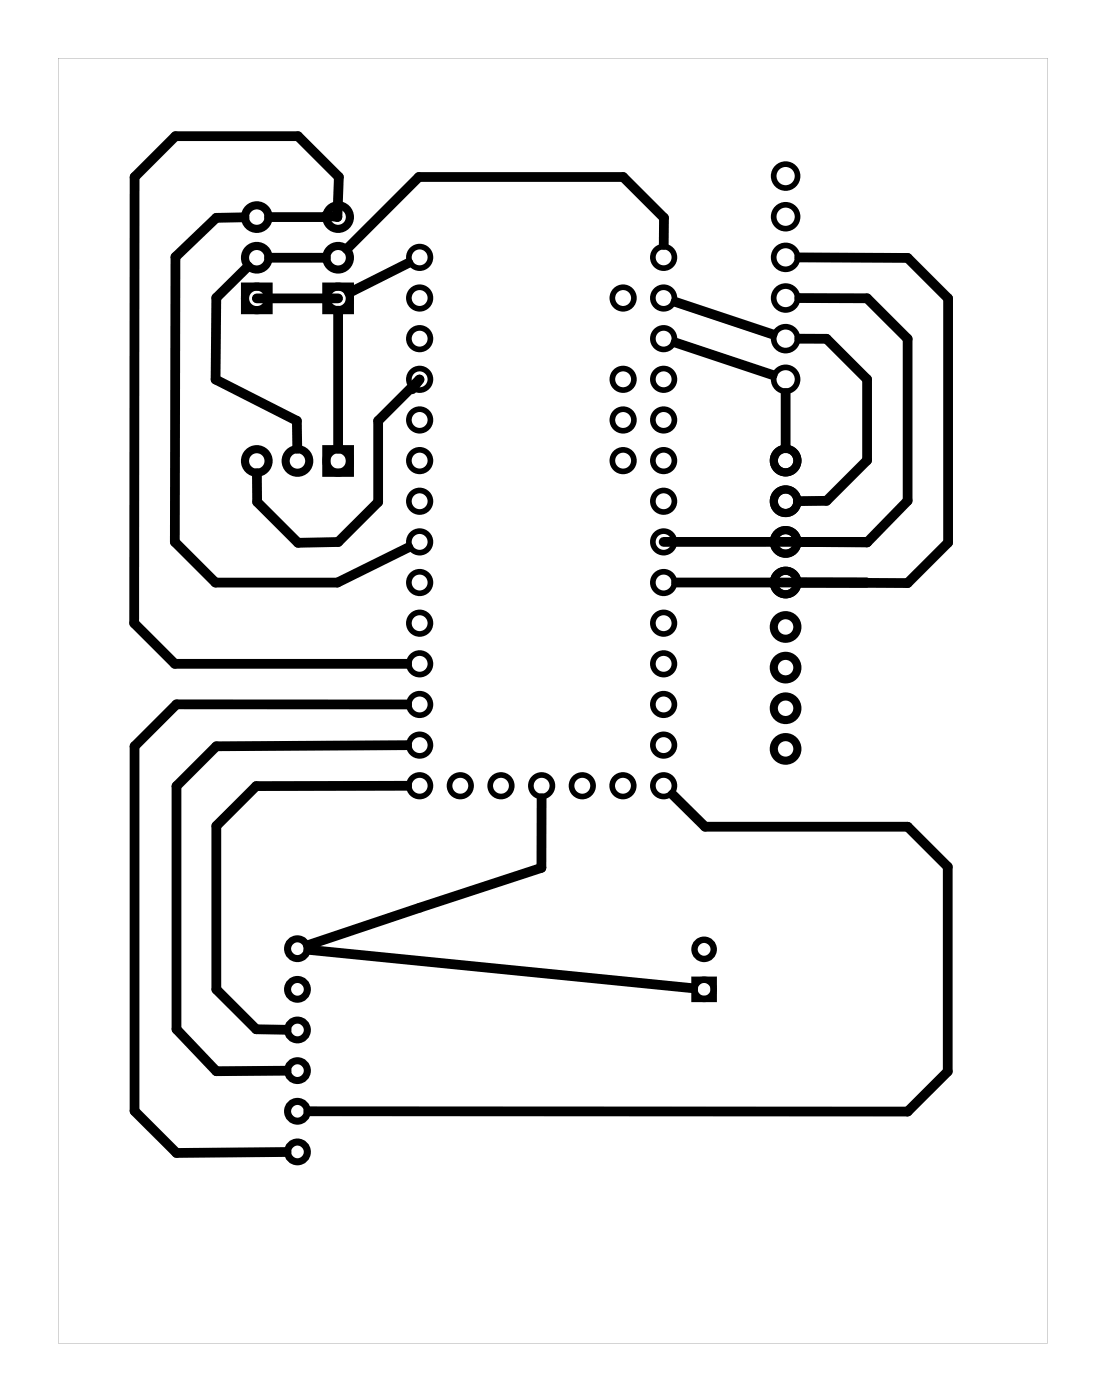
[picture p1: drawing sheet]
<svg xmlns="http://www.w3.org/2000/svg" width="69mm" height="87mm" viewBox="0 0 69 87" stroke-linecap="round" stroke-linejoin="round" font-family="sans-serif">
<path d="M3.6 3.6h61.8v80.3h-61.8zM3.6 3.6v80.3h61.8v-80.3z" fill="#000"/>
<g fill="none" stroke="#000" stroke-width=".35">
<circle cx="26.2" cy="16.1" r=".67"/>
<circle cx="26.2" cy="18.6" r=".67"/>
<circle cx="38.9" cy="18.6" r=".67"/>
<circle cx="41.5" cy="16.1" r=".67"/>
<circle cx="41.5" cy="18.6" r=".67"/>
<circle cx="49.1" cy="11" r=".75"/>
<circle cx="49.1" cy="16.1" r=".75"/>
<circle cx="49.1" cy="18.6" r=".75"/>
<circle cx="49.1" cy="13.5" r=".75"/>
<circle cx="26.2" cy="38.9" r=".67"/>
<circle cx="26.2" cy="36.4" r=".67"/>
<circle cx="26.2" cy="33.9" r=".67"/>
<circle cx="26.2" cy="21.2" r=".67"/>
<circle cx="26.2" cy="23.7" r=".67"/>
<circle cx="26.2" cy="26.2" r=".67"/>
<circle cx="26.2" cy="31.3" r=".67"/>
<circle cx="26.2" cy="28.8" r=".67"/>
<circle cx="38.9" cy="23.7" r=".67"/>
<circle cx="38.9" cy="26.2" r=".67"/>
<circle cx="38.9" cy="28.8" r=".67"/>
<circle cx="41.5" cy="38.9" r=".67"/>
<circle cx="41.5" cy="36.4" r=".67"/>
<circle cx="41.5" cy="33.9" r=".67"/>
<circle cx="41.5" cy="23.7" r=".67"/>
<circle cx="41.5" cy="21.2" r=".67"/>
<circle cx="41.5" cy="26.2" r=".67"/>
<circle cx="41.5" cy="31.3" r=".67"/>
<circle cx="41.5" cy="28.8" r=".67"/>
<circle cx="49.1" cy="21.2" r=".75"/>
<circle cx="49.1" cy="23.7" r=".75"/>
<circle cx="26.2" cy="41.5" r=".67"/>
<circle cx="26.2" cy="44" r=".67"/>
<circle cx="26.2" cy="46.6" r=".67"/>
<circle cx="26.2" cy="49.1" r=".67"/>
<circle cx="28.8" cy="49.1" r=".67"/>
<circle cx="31.3" cy="49.1" r=".67"/>
<circle cx="33.8" cy="49.1" r=".67"/>
<circle cx="36.4" cy="49.1" r=".67"/>
<circle cx="38.9" cy="49.1" r=".67"/>
<circle cx="41.5" cy="41.5" r=".67"/>
<circle cx="41.5" cy="44" r=".67"/>
<circle cx="41.5" cy="46.6" r=".67"/>
<circle cx="41.5" cy="49.1" r=".67"/>
</g>
<g fill="none" stroke="#000" stroke-width=".44">
<circle cx="18.6" cy="59.3" r=".62"/>
<circle cx="18.6" cy="61.8" r=".62"/>
<circle cx="18.6" cy="64.4" r=".62"/>
<circle cx="18.6" cy="69.4" r=".62"/>
<circle cx="18.6" cy="72" r=".62"/>
<circle cx="18.6" cy="66.9" r=".62"/>
</g>
<g fill="none" stroke="#000" stroke-width=".51">
<path d="M15.3 17.9h1.5v1.5h-1.5zM20.4 17.9h1.5v1.5h-1.5zM20.4 28.1h1.5v1.4h-1.5z"/>
<circle cx="16" cy="13.6" r=".74"/>
<circle cx="16" cy="18.6" r=".74"/>
<circle cx="16" cy="16.1" r=".74"/>
<circle cx="21.1" cy="13.6" r=".74"/>
<circle cx="21.1" cy="18.6" r=".74"/>
<circle cx="21.1" cy="16.1" r=".74"/>
<circle cx="16" cy="28.8" r=".74"/>
<circle cx="18.6" cy="28.8" r=".74"/>
<circle cx="21.1" cy="28.8" r=".74"/>
<circle cx="49.1" cy="39.2" r=".74"/>
<circle cx="49.1" cy="31.3" r=".74"/>
<circle cx="49.1" cy="28.8" r=".74"/>
<circle cx="49.1" cy="33.9" r=".74"/>
<circle cx="49.1" cy="36.4" r=".74"/>
<circle cx="49.1" cy="41.7" r=".74"/>
<circle cx="49.1" cy="46.8" r=".74"/>
<circle cx="49.1" cy="44.3" r=".74"/>
</g>
<g fill="none" stroke="#000" stroke-width=".4">
<path d="M43.4 61.2h1.2v1.2h-1.2z"/>
<circle cx="44" cy="59.3" r=".6"/>
<circle cx="44" cy="61.8" r=".6"/>
</g>
<g fill="none" stroke="#000" stroke-width=".61">
<path d="M15.3 13.6h-1.8l-2.5 2.5-.1 17.8 2.6 2.5h7.6l4.4-2.2M15.5 16.6l-2 2v5.1l5 2.6 .1 1.7M16 18.6h5.1M16.8 13.6h3.6M16.8 16.1h3.6M20.4 13.5l.7 .1 .1-2.5-2.6-2.6h-7.6l-2.6 2.6v27.8l2.5 2.6h14.5M21.1 19.4v8.6M25.5 16.4l-3.7 1.9M41.5 15.3v-1.7l-2.6-2.5h-12.7l-4.5 4.5M42.2 18.9l6.1 2M49.9 18.6h4.3l2.5 2.6v10.1l-2.5 2.6h-12.7M49.9 16.1h6.8l2.5 2.5v15.3l-2.5 2.5h-6.9"/>
<path d="M25.7 24.3l.5-.6-2.6 2.6v5.1l-2.5 2.5h-2.5l-2.5-2.5-.1-1.8M42.2 21.4l6.1 2M42.2 36.4h12M49.1 24.6v3.4M49.9 21.2h1.7l2.6 2.5v5.1l-2.6 2.5h-1.8M19.3 59.4l24 2.4M25.4 44h-14.4l-2.6 2.6v22.8l2.6 2.7 6.9-.1M25.4 49.1h-9.4l-2.5 2.5v10.2l2.5 2.5 1.9 .1M25.4 46.6h-11.9l-2.5 2.5v15.2l2.5 2.6h4.4M33.8 49.9v4.3l-14.6 4.9M42 49.7l2 2h12.7l2.5 2.5v12.8l-2.5 2.5-37.4-.1"/>
</g>
</svg>
